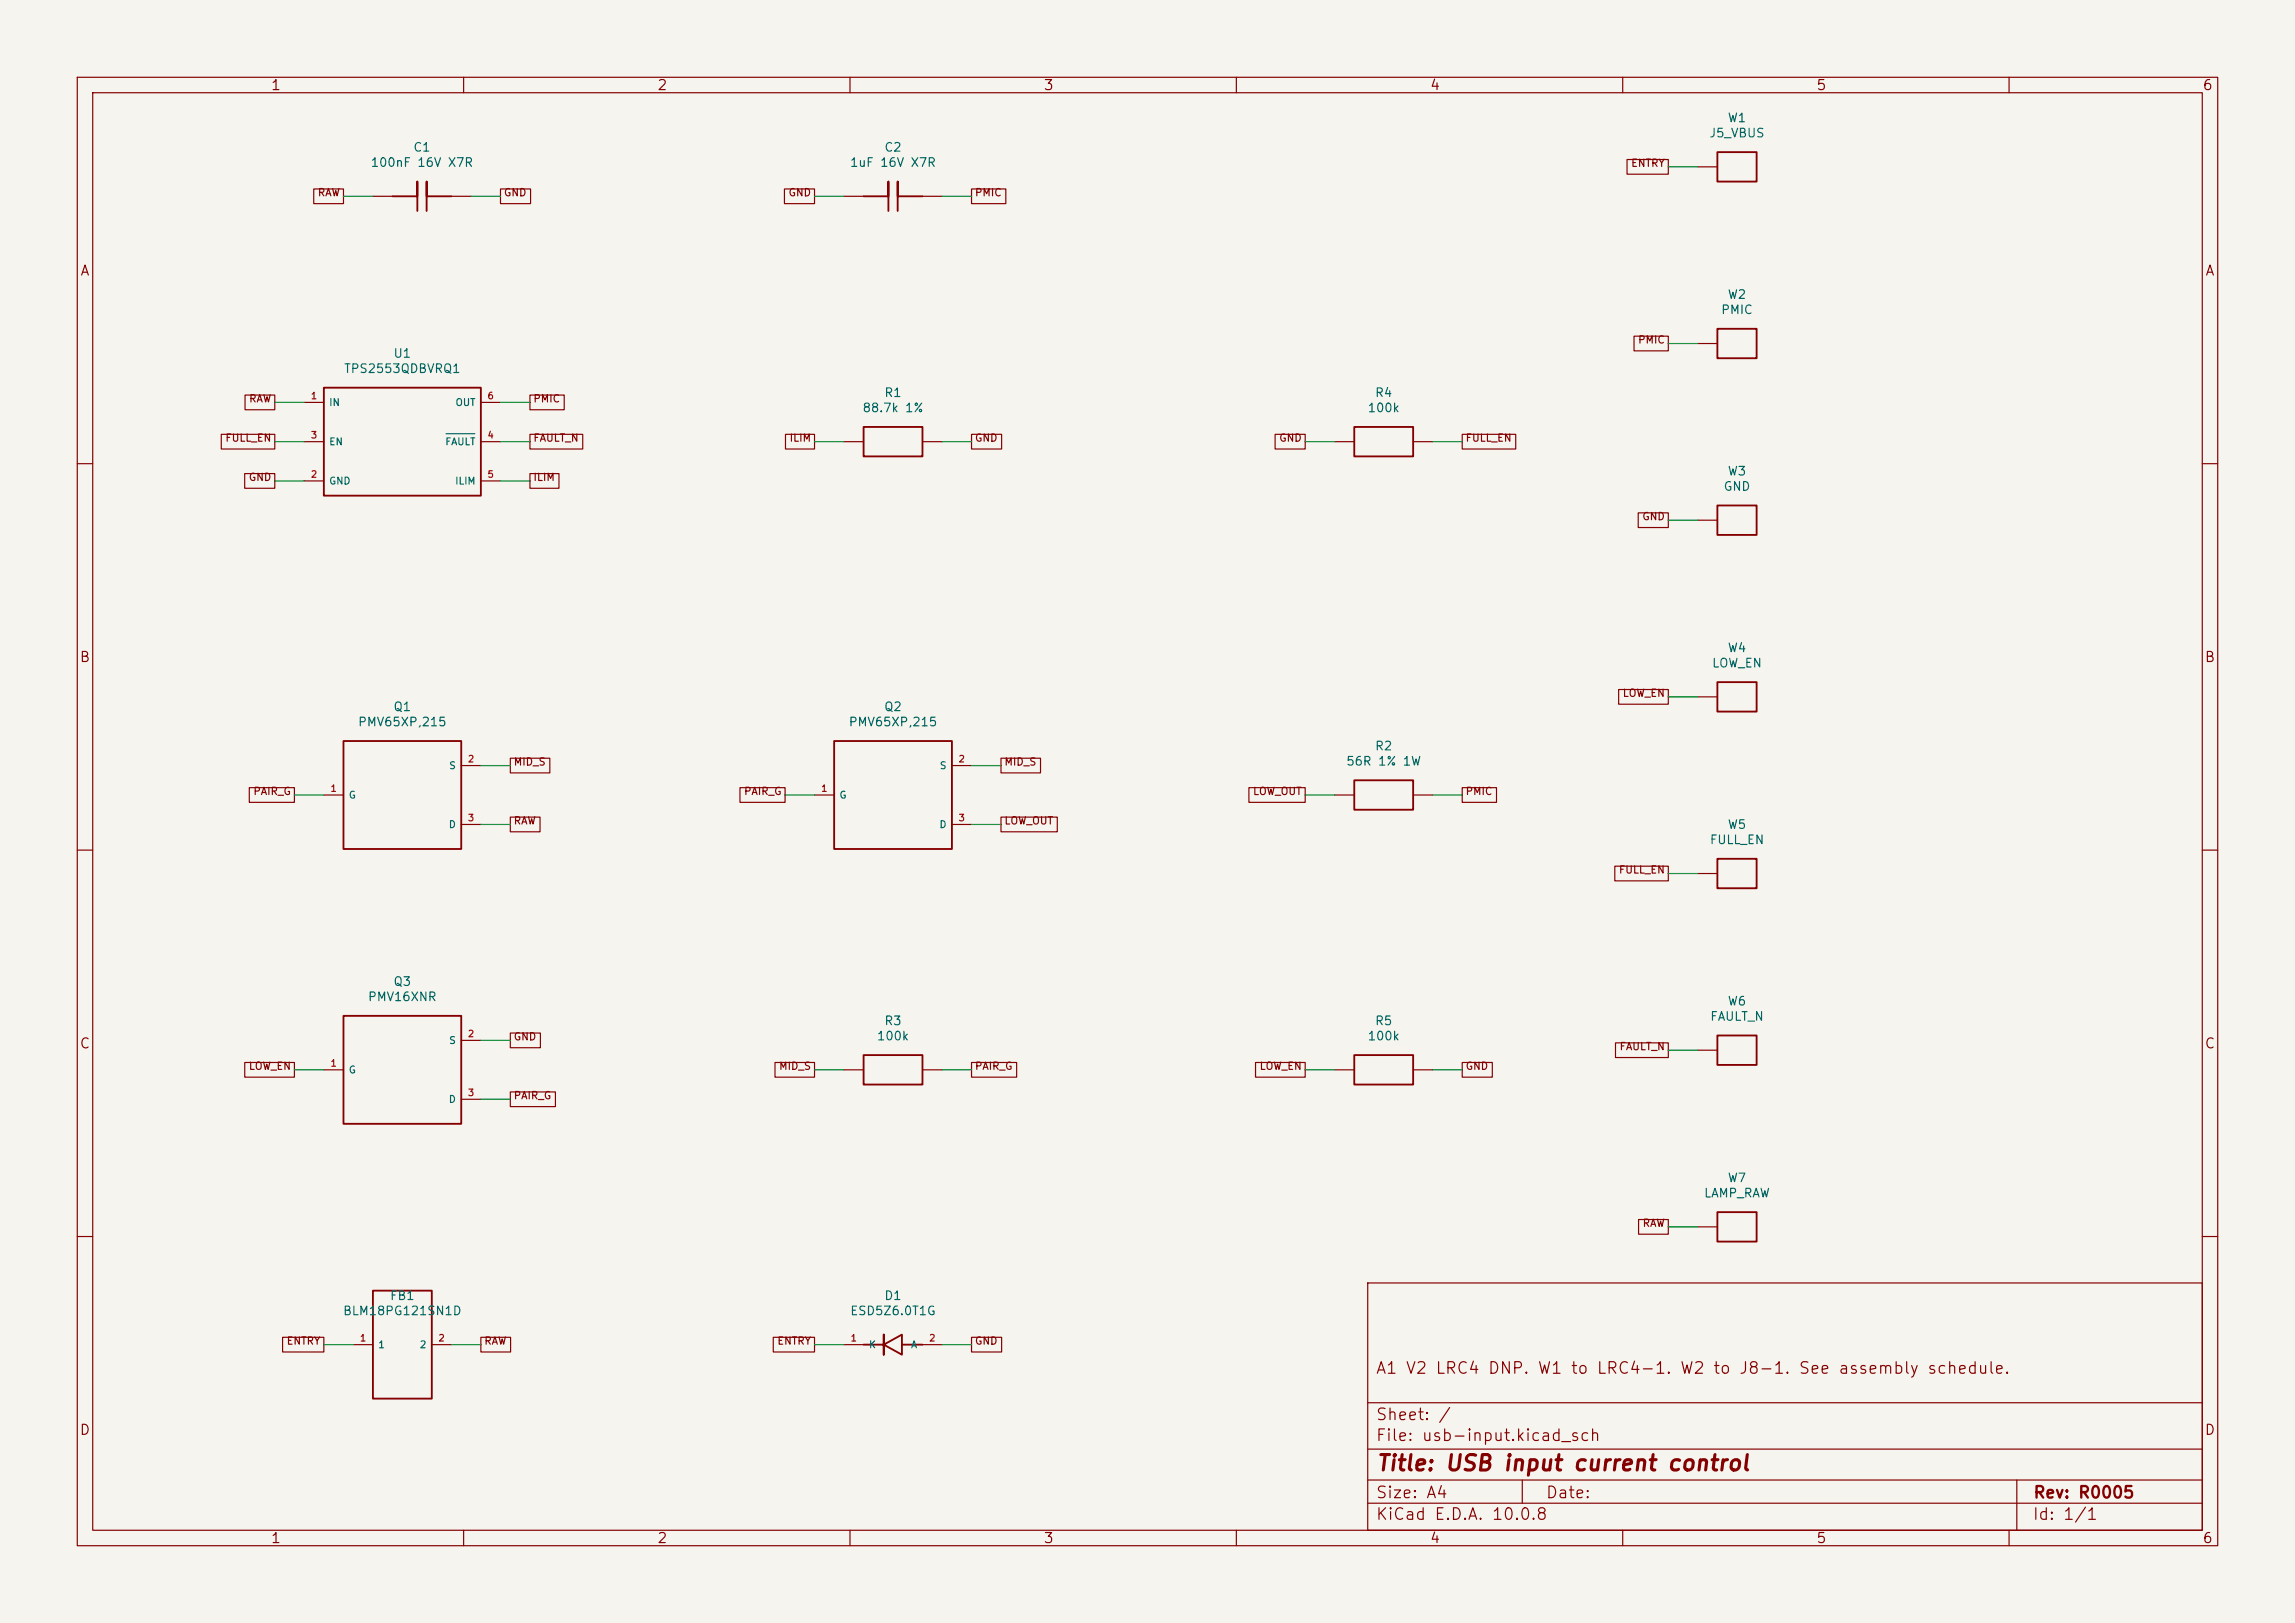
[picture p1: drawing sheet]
<svg xmlns="http://www.w3.org/2000/svg" width="297mm" height="210mm" viewBox="0 0 297 210" stroke-linecap="round" stroke-linejoin="round" font-family="sans-serif">
<defs><g id="words">
<text font-size="2" fill="#840000" x="178" y="190.8">Title: USB input current control</text>
<g font-size="1.5" fill="#840000">
<text x="178" y="178.1">A1 V2 LRC4 DNP. W1 to LRC4-1. W2 to J8-1. See assembly schedule.</text>
<text x="178" y="184.1">Sheet: /</text>
<text x="178" y="186.8">File: usb-input.kicad_sch</text>
<text x="178" y="197">KiCad E.D.A. 10.0.8</text>
<text x="178" y="194.2">Size: A4</text>
<text x="200" y="194.2">Date:</text>
<text x="263" y="197">Id: 1/1</text>
<text x="263" y="194.2">Rev: R0005</text>
</g>
<g font-size="1.3" fill="#840000">
<text x="35" y="12">1</text>
<text x="85" y="12">2</text>
<text x="135" y="12">3</text>
<text x="185" y="12">4</text>
<text x="235" y="12">5</text>
<text x="285" y="12">6</text>
<text x="10.3" y="36">A</text>
<text x="285.3" y="36">A</text>
<text x="10.2" y="86">B</text>
<text x="285.2" y="86">B</text>
<text x="10.2" y="136">C</text>
<text x="285.2" y="136">C</text>
<text x="10.2" y="186">D</text>
<text x="285.2" y="186">D</text>
<text x="35" y="200">1</text>
<text x="85" y="200">2</text>
<text x="135" y="200">3</text>
<text x="185" y="200">4</text>
<text x="235" y="200">5</text>
<text x="285" y="200">6</text>
</g>
<g font-size="1.1" fill="#006464">
<text x="223.5" y="16.1">W1</text>
<text x="47.9" y="21.9">100nF 16V X7R</text>
<text x="53.4" y="19.9">C1</text>
<text x="109.9" y="21.9">1uF 16V X7R</text>
<text x="114.4" y="19.9">C2</text>
<text x="221.1" y="18.1">J5_VBUS</text>
<text x="222.7" y="40.9">PMIC</text>
<text x="223.5" y="38.9">W2</text>
<text x="50.8" y="46.6">U1</text>
<text x="44.4" y="48.5">TPS2553QDBVRQ1</text>
<text x="111.5" y="53.6">88.7k 1%</text>
<text x="114.4" y="51.6">R1</text>
<text x="176.9" y="53.6">100k</text>
<text x="177.9" y="51.6">R4</text>
<text x="223" y="63.8">GND</text>
<text x="223.5" y="61.8">W3</text>
<text x="221.5" y="86.6">LOW_EN</text>
<text x="223.5" y="84.7">W4</text>
<text x="46.3" y="94.3">PMV65XP,215</text>
<text x="50.8" y="92.3">Q1</text>
<text x="109.8" y="94.3">PMV65XP,215</text>
<text x="114.3" y="92.3">Q2</text>
<text x="174.1" y="99.3">56R 1% 1W</text>
<text x="177.9" y="97.4">R2</text>
<text x="223.5" y="107.5">W5</text>
<text x="221.2" y="109.5">FULL_EN</text>
<text x="47.5" y="129.8">PMV16XNR</text>
<text x="50.8" y="127.8">Q3</text>
<text x="223.5" y="130.4">W6</text>
<text x="113.4" y="134.9">100k</text>
<text x="114.4" y="132.9">R3</text>
<text x="176.9" y="134.9">100k</text>
<text x="177.9" y="132.9">R5</text>
<text x="221.2" y="132.4">FAULT_N</text>
<text x="220.4" y="155.2">LAMP_RAW</text>
<text x="223.5" y="153.2">W7</text>
<text x="44.3" y="170.5">BLM18PG121SN1D</text>
<text x="50.4" y="168.5">FB1</text>
<text x="109.9" y="170.5">ESD5Z6.0T1G</text>
<text x="114.4" y="168.5">D1</text>
</g>
<g font-size="1" fill="#840000">
<text x="211" y="21.8">ENTRY</text>
<text x="41" y="25.6">RAW</text>
<text x="65.1" y="25.6">GND</text>
<text x="102" y="25.6">GND</text>
<text x="126.1" y="25.6">PMIC</text>
<text x="211.9" y="44.7">PMIC</text>
<text x="32.2" y="52.3">RAW</text>
<text x="68.9" y="52.3">PMIC</text>
<text x="29.1" y="57.4">FULL_EN</text>
<text x="68.9" y="57.4">FAULT_N</text>
<text x="102.1" y="57.4">ILIM</text>
<text x="126.1" y="57.4">GND</text>
<text x="165.5" y="57.4">GND</text>
<text x="189.6" y="57.4">FULL_EN</text>
<text x="32.1" y="62.5">GND</text>
<text x="68.9" y="62.5">ILIM</text>
<text x="212.5" y="67.5">GND</text>
<text x="209.9" y="90.4">LOW_EN</text>
<text x="66.4" y="99.3">MID_S</text>
<text x="129.9" y="99.3">MID_S</text>
<text x="32.7" y="103.1">PAIR_G</text>
<text x="66.4" y="106.9">RAW</text>
<text x="96.2" y="103.1">PAIR_G</text>
<text x="129.9" y="106.9">LOW_OUT</text>
<text x="162.1" y="103.1">LOW_OUT</text>
<text x="189.6" y="103.1">PMIC</text>
<text x="209.4" y="113.3">FULL_EN</text>
<text x="66.4" y="134.9">GND</text>
<text x="209.5" y="136.1">FAULT_N</text>
<text x="32.1" y="138.7">LOW_EN</text>
<text x="66.4" y="142.5">PAIR_G</text>
<text x="100.7" y="138.7">MID_S</text>
<text x="126.1" y="138.7">PAIR_G</text>
<text x="162.9" y="138.7">LOW_EN</text>
<text x="189.6" y="138.7">GND</text>
<text x="212.5" y="159">RAW</text>
<text x="37" y="174.2">ENTRY</text>
<text x="62.6" y="174.2">RAW</text>
<text x="100.5" y="174.2">ENTRY</text>
<text x="126.1" y="174.2">GND</text>
</g>
<g font-size=".9" fill="#a90000">
<text x="40.2" y="51.9">1</text>
<text x="63" y="51.9">6</text>
<text x="40.2" y="56.9">3</text>
<text x="63" y="56.9">4</text>
<text x="40.2" y="62">2</text>
<text x="63" y="62">5</text>
<text x="60.5" y="98.8">2</text>
<text x="124" y="98.8">2</text>
<text x="42.7" y="102.7">1</text>
<text x="60.5" y="106.5">3</text>
<text x="106.2" y="102.7">1</text>
<text x="124" y="106.5">3</text>
<text x="60.5" y="134.4">2</text>
<text x="42.7" y="138.2">1</text>
<text x="60.5" y="142">3</text>
<text x="46.5" y="173.8">1</text>
<text x="56.7" y="173.8">2</text>
<text x="110" y="173.8">1</text>
<text x="120.2" y="173.8">2</text>
</g>
<g font-size=".9" fill="#006464">
<text x="42.5" y="52.8">IN</text>
<text x="58.9" y="52.8">OUT</text>
<text x="42.5" y="57.8">EN</text>
<text x="57.5" y="57.8">FAULT</text>
<text x="42.5" y="62.9">GND</text>
<text x="58.8" y="62.9">ILIM</text>
<text x="58" y="99.7">S</text>
<text x="121.5" y="99.7">S</text>
<text x="45.1" y="103.6">G</text>
<text x="58" y="107.4">D</text>
<text x="108.6" y="103.6">G</text>
<text x="121.5" y="107.4">D</text>
<text x="58" y="135.3">S</text>
<text x="45.1" y="139.1">G</text>
<text x="58" y="142.9">D</text>
<text x="48.9" y="174.7">1</text>
<text x="54.2" y="174.7">2</text>
<text x="112.4" y="174.7">K</text>
<text x="117.8" y="174.7">A</text>
</g>
</g></defs>
<path d="M0 0h297v210h-297z" fill="#f5f4ef" stroke="#f5f4ef" stroke-width=".13"/>
<g fill="none" stroke="#840000" stroke-width=".15">
<path d="M10 10h277v190h-277zM12 12h273v186h-273zM60 10v2M110 10v2M160 10v2M210 10v2M260 10v2M40.6 24.4h3.8v2h-3.8zM48.3 25.4h2.5M58.4 25.4h2.6M64.8 24.4h3.9v2h-3.9zM101.5 24.4h3.9v2h-3.9z"/>
<path d="M109.2 25.4h2.6M119.4 25.4h2.5M125.7 24.4h4.5v2h-4.5zM210.6 20.6h5.3v1.9h-5.3zM219.7 21.6h2.5M28.6 56.2h7v1.9h-7zM31.7 51.1h3.9v1.9h-3.9zM39.4 57.2h2.5M39.4 52.1h2.5M62.2 57.2h2.6M62.2 52.1h2.6M68.6 56.2h6.8v1.9h-6.8z"/>
<path d="M68.6 51.1h4.4v1.9h-4.4zM101.7 56.2h3.7v1.9h-3.7zM109.2 57.2h2.6M119.4 57.2h2.5M125.7 56.2h3.9v1.9h-3.9zM165 56.2h3.9v1.9h-3.9zM172.7 57.2h2.6M182.9 57.2h2.5M189.2 56.2h7v1.9h-7zM211.5 43.5h4.4v1.9h-4.4zM219.7 44.5h2.5M10 60h2"/>
<path d="M31.7 61.3h3.9v1.9h-3.9zM39.4 62.2h2.5M62.2 62.2h2.6M68.6 61.3h3.7v1.9h-3.7zM212 66.4h3.9v1.9h-3.9zM219.7 67.3h2.5M285 60h2M59.7 99.1h2.5M66 98.1h5.2v1.9h-5.2zM123.2 99.1h2.5M129.5 98.1h5.2v1.9h-5.2zM209.5 89.2h6.4v1.9h-6.4z"/>
<path d="M219.7 90.2h2.5M10 110h2M32.3 101.9h5.8v1.9h-5.8zM41.9 102.9h2.5M59.7 106.7h2.5M66 105.7h3.9v1.9h-3.9zM95.8 101.9h5.8v1.9h-5.8zM105.4 102.9h2.5M123.2 106.7h2.5M129.5 105.7h7.3v1.9h-7.3zM161.6 101.9h7.3v1.9h-7.3zM172.7 102.9h2.6"/>
<path d="M182.9 102.9h2.5M189.2 101.9h4.5v1.9h-4.5zM209 112.1h6.9v1.9h-6.9zM219.7 113h2.5M285 110h2M31.7 137.5h6.4v1.9h-6.4zM41.9 138.4h2.5M59.7 134.6h2.5M66 133.7h3.9v1.9h-3.9zM100.3 137.5h5.1v1.9h-5.1zM109.2 138.4h2.6M119.4 138.4h2.5"/>
<path d="M125.7 137.5h5.9v1.9h-5.9zM162.5 137.5h6.4v1.9h-6.4zM172.7 138.4h2.6M182.9 138.4h2.5M189.2 137.5h3.9v1.9h-3.9zM209.1 134.9h6.8v1.9h-6.8zM219.7 135.9h2.5M59.7 142.2h2.5M66 141.3h5.9v1.9h-5.9zM212.1 157.8h3.8v1.9h-3.8zM219.7 158.8h2.5M10 160h2"/>
<path d="M36.6 173h5.3v1.9h-5.3zM45.7 174h2.6M55.9 174h2.5M62.2 173h3.9v1.9h-3.9zM100.1 173h5.3v1.9h-5.3zM109.2 174h2.6M119.4 174h2.5M125.7 173h3.9v1.9h-3.9zM177 166h108v32h-108zM285 160h2M60 198v2M110 198v2"/>
<path d="M160 198v2M177 194.5h108M177 191.5h108M177 187.5h108M177 181.5h108M197 191.5v3M210 198v2M260 198v2M261 191.5v6.5"/>
</g>
<g fill="none" stroke="#840000" stroke-width=".24">
<path d="M222.2 19.7h5.1v3.8h-5.1zM50.8 25.4h3.2v-1.9v3.8M58.4 25.4h-3.2v-1.9v3.8M111.8 25.4h3.2v-1.9v3.8M119.4 25.4h-3.2v-1.9v3.8M41.9 50.2h20.3v13.9h-20.3zM111.8 55.2h7.6v3.9h-7.6zM175.3 55.2h7.6v3.9h-7.6zM222.2 42.5h5.1v3.9h-5.1zM222.2 65.4h5.1v3.8h-5.1zM44.4 95.9h15.3v14h-15.3zM107.9 95.9h15.3v14h-15.3z"/>
<path d="M222.2 88.3h5.1v3.8h-5.1zM175.3 101h7.6v3.8h-7.6zM222.2 111.1h5.1v3.8h-5.1zM44.4 131.4h15.3v14h-15.3zM111.8 136.5h7.6v3.8h-7.6zM175.3 136.5h7.6v3.8h-7.6zM222.2 134h5.1v3.8h-5.1zM222.2 156.8h5.1v3.9h-5.1zM48.3 167h7.6v14h-7.6zM111.8 174h2.6v1.3v-2.6v1.3l2.3 1.3v-2.6l-2.3 1.3M116.7 174h2.7"/>
</g>
<path d="M57.7 56.1h3.7" fill="none" stroke="#006464" stroke-width=".15"/>
<g fill="none" stroke="#009600" stroke-width=".15">
<path d="M44.4 25.4h3.9M61 25.4h3.8M105.4 25.4h3.8M121.9 25.4h3.8M215.9 21.6h3.8M35.6 57.2h3.8M35.6 52.1h3.8M64.8 57.2h3.8M64.8 52.1h3.8M105.4 57.2h3.8M121.9 57.2h3.8M168.9 57.2h3.8"/>
<path d="M185.4 57.2h3.8M215.9 44.5h3.8M35.6 62.2h3.8M64.8 62.2h3.8M215.9 67.3h3.8M62.2 99.1h3.8M125.7 99.1h3.8M215.9 90.2h3.8M38.1 102.9h3.8M62.2 106.7h3.8M101.6 102.9h3.8M125.7 106.7h3.8"/>
<path d="M168.9 102.9h3.8M185.4 102.9h3.8M215.9 113h3.8M38.1 138.4h3.8M62.2 134.6h3.8M105.4 138.4h3.8M121.9 138.4h3.8M168.9 138.4h3.8M185.4 138.4h3.8M215.9 135.9h3.8M62.2 142.2h3.8M215.9 158.8h3.8"/>
<path d="M41.9 174h3.8M58.4 174h3.8M105.4 174h3.8M121.9 174h3.8"/>
</g>
<use href="#words"/>
</svg>
